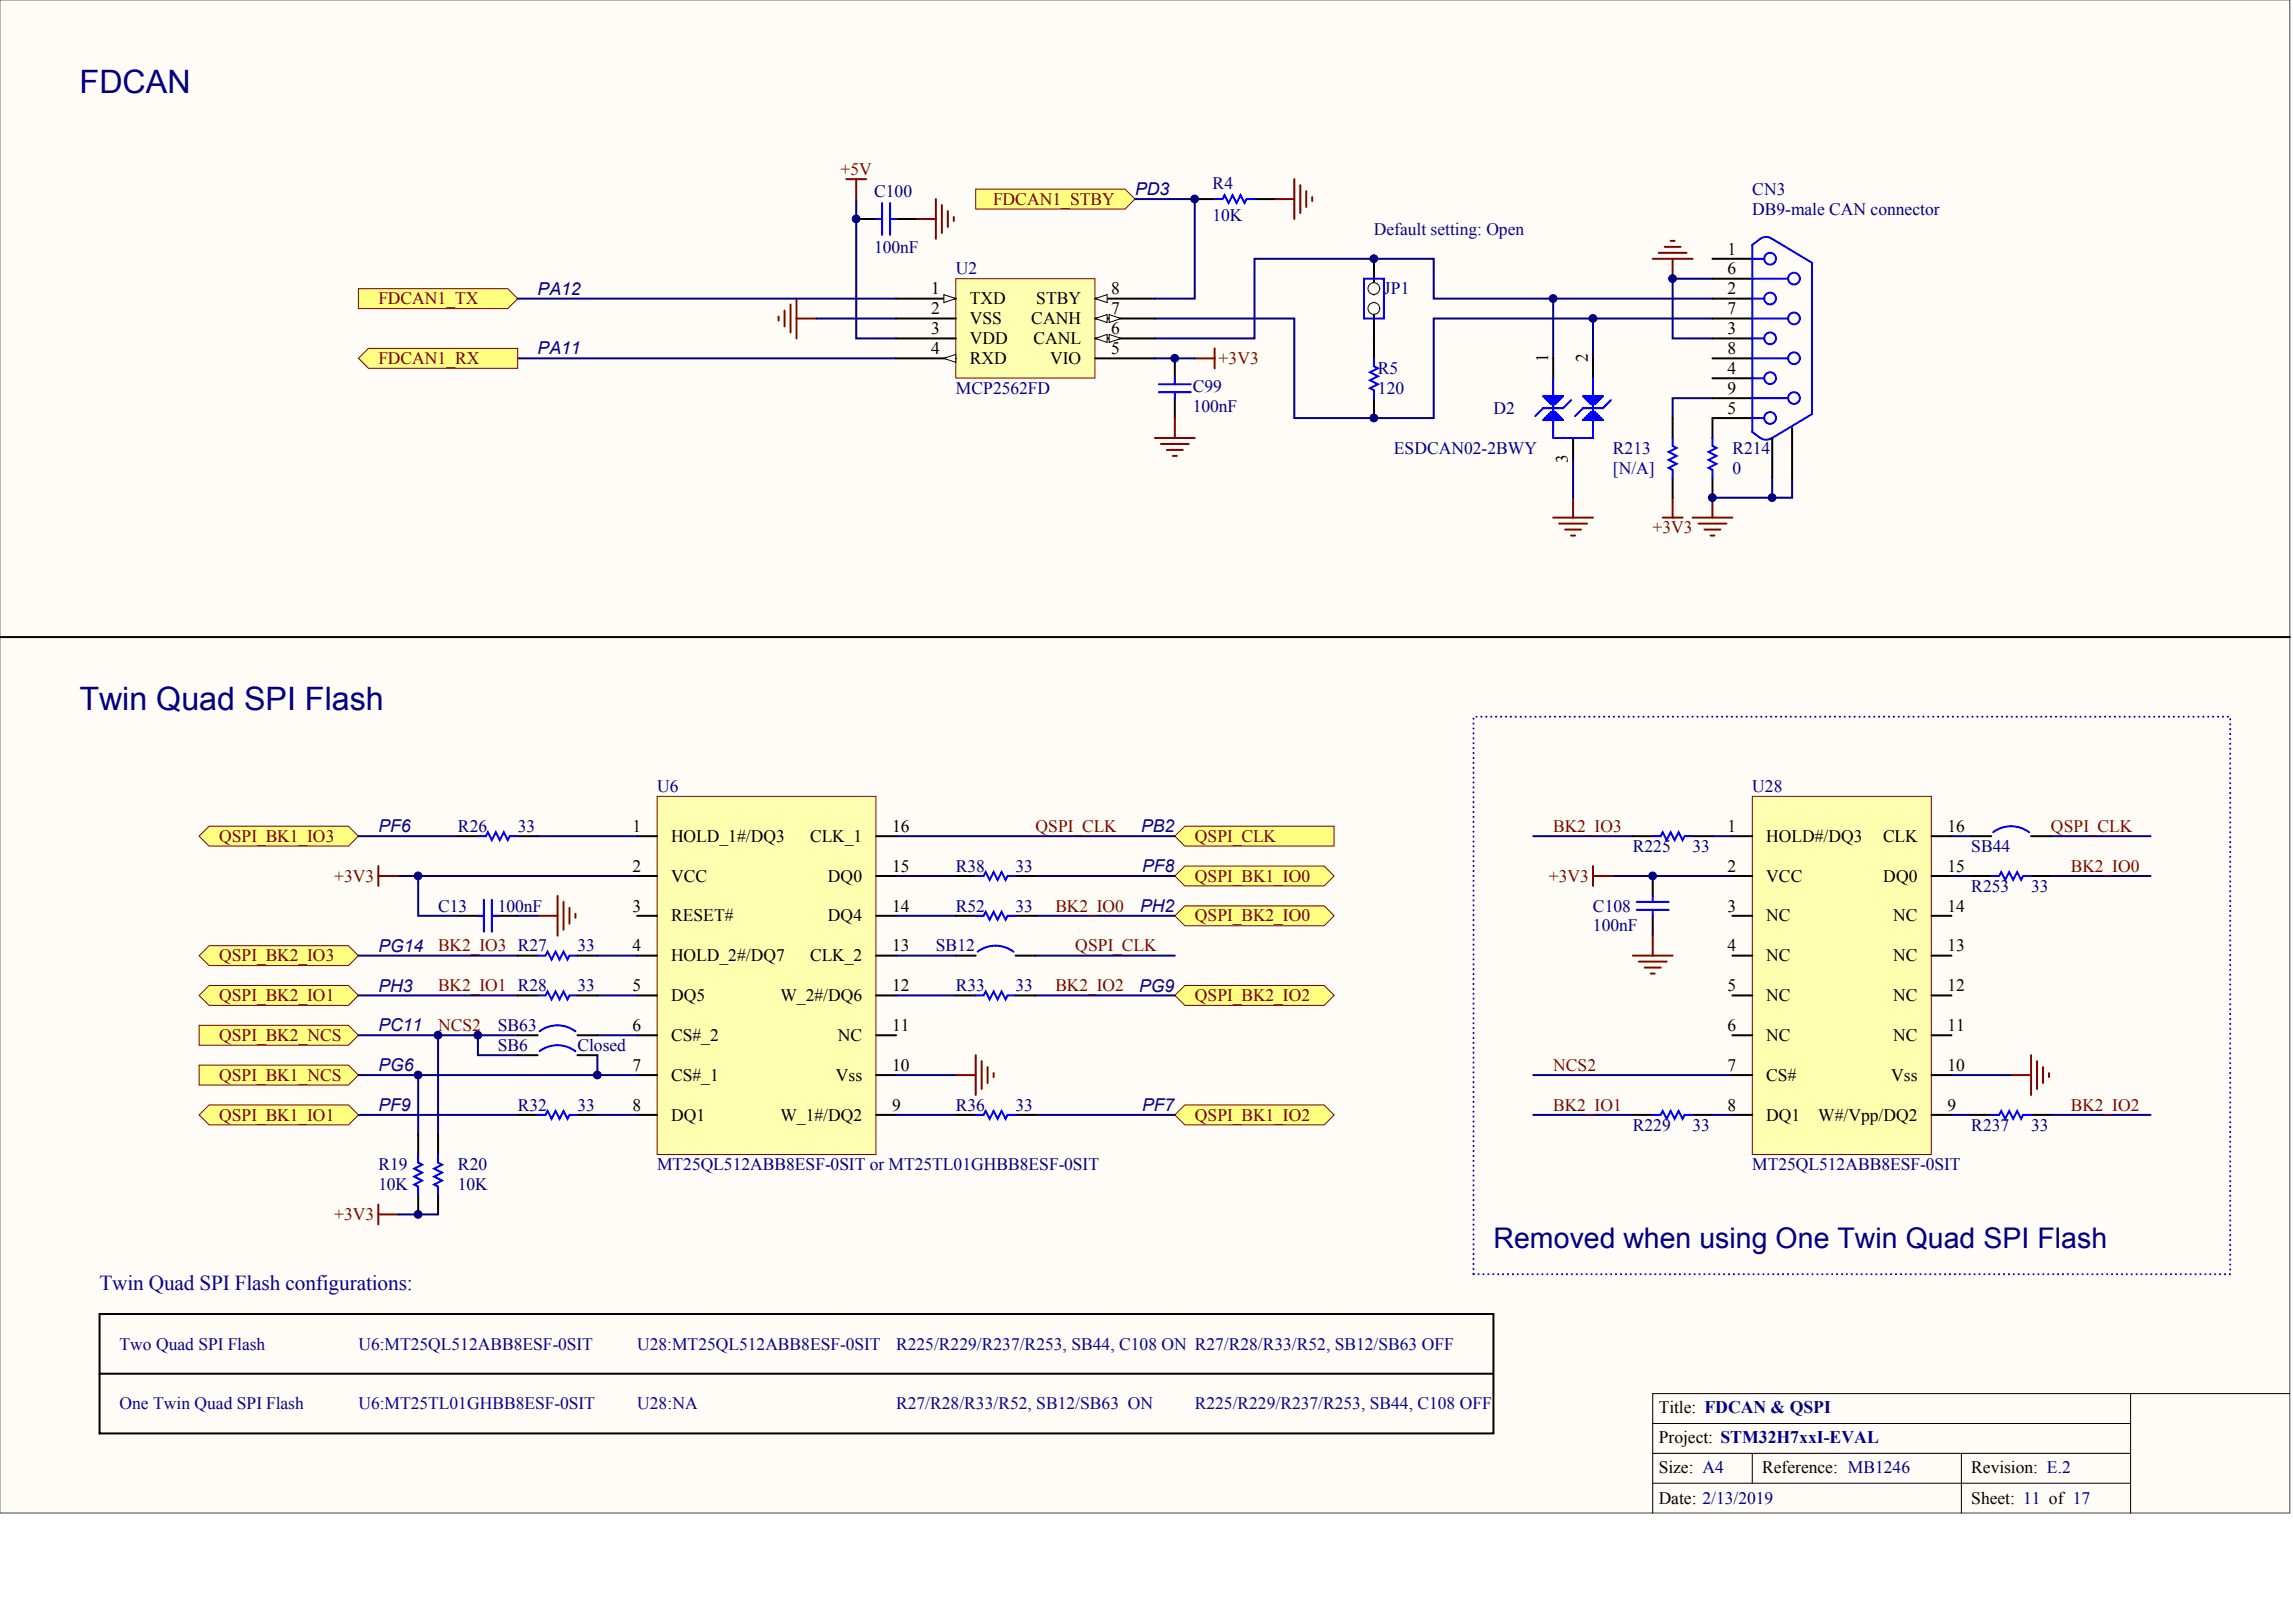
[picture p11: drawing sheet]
<svg xmlns="http://www.w3.org/2000/svg" width="840mm" height="594mm" viewBox="0 0 840 594" stroke-linecap="round" stroke-linejoin="round" font-family="sans-serif">
<defs><g id="words">
<g font-size="11.8" fill="#000080">
<text x="29.2" y="34">FDCAN</text>
<text x="29.2" y="259.9">Twin Quad SPI Flash</text>
</g>
<text font-size="10.4" fill="#000080" x="546.8" y="456.9">Removed when using One Twin Quad SPI Flash</text>
<text font-size="7.8" fill="#0c0087" x="36.5" y="472">Twin Quad SPI Flash configurations:</text>
<g font-size="6.5" fill="#000080">
<text x="415.6" y="71.5">PD3</text>
<text x="196.9" y="107.9">PA12</text>
<text x="196.9" y="129.8">PA11</text>
</g>
<g font-size="6.5" fill="#0c0087">
<text x="138.5" y="304.7">PF6</text>
<text x="417.9" y="304.7">PB2</text>
<text x="418.2" y="319.2">PF8</text>
<text x="417.5" y="333.8">PH2</text>
<text x="138.5" y="348.4">PG14</text>
<text x="138.5" y="363">PH3</text>
<text x="417.1" y="363">PG9</text>
<text x="138.5" y="377.5">PC11</text>
<text x="138.5" y="392.1">PG6</text>
<text x="138.5" y="406.7">PF9</text>
<text x="418.2" y="406.7">PF7</text>
</g>
<g font-size="6.4" fill="#800000">
<text x="307.8" y="64">+5V</text>
<text x="363.7" y="74.9">FDCAN1_STBY</text>
<text x="138.5" y="111.4">FDCAN1_TX</text>
<text x="138.5" y="133.2">FDCAN1_RX</text>
<text x="446.2" y="133.2">+3V3</text>
<text x="605.1" y="195.2">+3V3</text>
<text x="379.1" y="304.5">QSPI_CLK</text>
<text x="568.7" y="304.5">BK2_IO3</text>
<text x="751" y="304.5">QSPI_CLK</text>
<text x="80.2" y="308.1">QSPI_BK1_IO3</text>
<text x="437.5" y="308.1">QSPI_CLK</text>
<text x="122.3" y="322.7">+3V3</text>
<text x="437.5" y="322.7">QSPI_BK1_IO0</text>
<text x="567.1" y="322.7">+3V3</text>
<text x="758.3" y="319.1">BK2_IO0</text>
<text x="386.4" y="333.6">BK2_IO0</text>
<text x="437.5" y="337.3">QSPI_BK2_IO0</text>
<text x="80.2" y="351.9">QSPI_BK2_IO3</text>
<text x="160.4" y="348.2">BK2_IO3 R27</text>
<text x="393.7" y="348.2">QSPI_CLK</text>
<text x="160.4" y="362.8">BK2_IO1 R28</text>
<text x="386.4" y="362.8">BK2_IO2</text>
<text x="80.2" y="366.4">QSPI_BK2_IO1</text>
<text x="437.5" y="366.4">QSPI_BK2_IO2</text>
<text x="160.4" y="377.4">NCS2</text>
<text x="80.2" y="381">QSPI_BK2_NCS</text>
<text x="80.2" y="395.6">QSPI_BK1_NCS</text>
<text x="568.7" y="391.9">NCS2</text>
<text x="568.7" y="406.5">BK2_IO1</text>
<text x="758.3" y="406.5">BK2_IO2</text>
<text x="80.2" y="410.2">QSPI_BK1_IO1</text>
<text x="437.5" y="410.2">QSPI_BK1_IO2</text>
<text x="122.3" y="446.6">+3V3</text>
</g>
<g font-size="6.4" fill="#000080">
<text x="444" y="69.1">R4</text>
<text x="641.6" y="71.3">CN3</text>
<text x="320.1" y="72">C100</text>
<text x="444" y="80.8">10K</text>
<text x="641.6" y="78.6">DB9-male CAN connector</text>
<text x="320.1" y="92.6">100nF</text>
<text x="350" y="100.4">U2</text>
<text x="506.7" y="107.7">JP1</text>
<text x="504.5" y="136.9">R5</text>
<text x="436.7" y="143.4">C99</text>
<text x="350" y="144.2">MCP2562FD</text>
<text x="504.5" y="144.2">120</text>
<text x="436.7" y="150.7">100nF</text>
<text x="546.8" y="151.5">D2</text>
<text x="510.4" y="166">ESDCAN02-2BWY</text>
<text x="590.6" y="166">R213</text>
<text x="634.3" y="166">R214</text>
<text x="590.6" y="173.3">[N/A]</text>
<text x="634.3" y="173.3">0</text>
<text x="240.6" y="289.9">U6</text>
<text x="641.6" y="289.9">U28</text>
<text x="167.7" y="304.5">R26</text>
<text x="189.6" y="304.5">33</text>
<text x="597.9" y="311.8">R225</text>
<text x="619.8" y="311.8">33</text>
<text x="721.8" y="311.8">SB44</text>
<text x="350" y="319.1">R38</text>
<text x="371.9" y="319.1">33</text>
<text x="721.8" y="326.4">R253</text>
<text x="743.7" y="326.4">33</text>
<text x="160.4" y="333.6">C13</text>
<text x="182.3" y="333.6">100nF</text>
<text x="350" y="333.6">R52</text>
<text x="371.9" y="333.6">33</text>
<text x="583.3" y="333.6">C108</text>
<text x="583.3" y="340.9">100nF</text>
<text x="211.4" y="348.2">33</text>
<text x="342.7" y="348.2">SB12</text>
<text x="211.4" y="362.8">33</text>
<text x="350" y="362.8">R33</text>
<text x="371.9" y="362.8">33</text>
<text x="182.3" y="377.4">SB63</text>
<text x="182.3" y="384.7">SB6</text>
<text x="211.4" y="384.7">Closed</text>
<text x="189.6" y="406.5">R32</text>
<text x="211.4" y="406.5">33</text>
<text x="350" y="406.5">R36</text>
<text x="371.9" y="406.5">33</text>
<text x="597.9" y="413.8">R229</text>
<text x="619.8" y="413.8">33</text>
<text x="721.8" y="413.8">R237</text>
<text x="743.7" y="413.8">33</text>
<text x="138.5" y="428.4">R19</text>
<text x="167.7" y="428.4">R20</text>
<text x="240.6" y="428.4">MT25QL512ABB8ESF-0SIT or MT25TL01GHBB8ESF-0SIT</text>
<text x="641.6" y="428.4">MT25QL512ABB8ESF-0SIT</text>
<text x="138.5" y="435.7">10K</text>
<text x="167.7" y="435.7">10K</text>
</g>
<g font-size="6.4" fill="#0c0087">
<text x="503.1" y="85.9">Default setting: Open</text>
<text x="43.7" y="494">Two Quad SPI Flash</text>
<text x="131.2" y="494">U6:MT25QL512ABB8ESF-0SIT</text>
<text x="233.3" y="494">U28:MT25QL512ABB8ESF-0SIT</text>
<text x="328.1" y="494">R225/R229/R237/R253, SB44, C108 ON R27/R28/R33/R52, SB12/SB63 OFF</text>
<text x="43.7" y="515.8">One Twin Quad SPI Flash</text>
<text x="131.2" y="515.8">U6:MT25TL01GHBB8ESF-0SIT</text>
<text x="233.3" y="515.8">U28:NA</text>
<text x="328.1" y="515.8">R27/R28/R33/R52, SB12/SB63 ON</text>
<text x="437.5" y="515.8">R225/R229/R237/R253, SB44, C108 OFF</text>
</g>
<g font-size="6.4">
<text x="632.6" y="93.2">1</text>
<text x="632.6" y="100.4">6</text>
<text x="340.9" y="107.7">1</text>
<text x="406.8" y="107.7">8</text>
<text x="632.6" y="107.7">2</text>
<text x="355.1" y="111.4">TXD</text>
<text x="379.4" y="111.4">STBY</text>
<text x="340.9" y="115">2</text>
<text x="355.1" y="118.7">VSS</text>
<text x="377.6" y="118.7">CANH</text>
<text x="406.8" y="115">7</text>
<text x="632.6" y="115">7</text>
<text x="340.9" y="122.3">3</text>
<text x="355.1" y="126">VDD</text>
<text x="378.5" y="126">CANL</text>
<text x="406.8" y="122.3">6</text>
<text x="632.6" y="122.3">3</text>
<text x="340.9" y="129.6">4</text>
<text x="406.8" y="129.6">5</text>
<text x="632.6" y="129.6">8</text>
<text x="355.1" y="133.2">RXD</text>
<text x="384.5" y="133.2">VIO</text>
<text x="632.6" y="136.9">4</text>
<text x="632.6" y="144.2">9</text>
<text x="632.6" y="151.5">5</text>
<text x="231.6" y="304.5">1</text>
<text x="326.6" y="304.5">16</text>
<text x="632.6" y="304.5">1</text>
<text x="713.1" y="304.5">16</text>
<text x="245.7" y="308.1">HOLD_1#/DQ3</text>
<text x="296.7" y="308.1">CLK_1</text>
<text x="646.7" y="308.1">HOLD#/DQ3</text>
<text x="689.5" y="308.1">CLK</text>
<text x="231.6" y="319.1">2</text>
<text x="245.7" y="322.7">VCC</text>
<text x="303.2" y="322.7">DQ0</text>
<text x="326.6" y="319.1">15</text>
<text x="632.6" y="319.1">2</text>
<text x="646.7" y="322.7">VCC</text>
<text x="689.6" y="322.7">DQ0</text>
<text x="713.1" y="319.1">15</text>
<text x="231.6" y="333.6">3</text>
<text x="326.6" y="333.6">14</text>
<text x="632.6" y="333.6">3</text>
<text x="713.1" y="333.6">14</text>
<text x="245.7" y="337.3">RESET#</text>
<text x="303.2" y="337.3">DQ4</text>
<text x="646.7" y="337.3">NC</text>
<text x="693.2" y="337.3">NC</text>
<text x="231.6" y="348.2">4</text>
<text x="245.7" y="351.9">HOLD_2#/DQ7</text>
<text x="296.7" y="351.9">CLK_2</text>
<text x="326.6" y="348.2">13</text>
<text x="632.6" y="348.2">4</text>
<text x="646.7" y="351.9">NC</text>
<text x="693.2" y="351.9">NC</text>
<text x="713.1" y="348.2">13</text>
<text x="231.6" y="362.8">5</text>
<text x="326.6" y="362.8">12</text>
<text x="632.6" y="362.8">5</text>
<text x="713.1" y="362.8">12</text>
<text x="245.7" y="366.4">DQ5</text>
<text x="285.7" y="366.4">W_2#/DQ6</text>
<text x="646.7" y="366.4">NC</text>
<text x="693.2" y="366.4">NC</text>
<text x="231.6" y="377.4">6</text>
<text x="326.6" y="377.4">11</text>
<text x="632.6" y="377.4">6</text>
<text x="713.1" y="377.4">11</text>
<text x="245.7" y="381">CS#_2</text>
<text x="306.7" y="381">NC</text>
<text x="646.7" y="381">NC</text>
<text x="693.2" y="381">NC</text>
<text x="231.6" y="391.9">7</text>
<text x="245.7" y="395.6">CS#_1</text>
<text x="306.1" y="395.6">Vss</text>
<text x="326.6" y="391.9">10</text>
<text x="632.6" y="391.9">7</text>
<text x="646.7" y="395.6">CS#</text>
<text x="692.5" y="395.6">Vss</text>
<text x="713.1" y="391.9">10</text>
<text x="231.6" y="406.5">8</text>
<text x="326.6" y="406.5">9</text>
<text x="632.6" y="406.5">8</text>
<text x="713.1" y="406.5">9</text>
<text x="245.7" y="410.2">DQ1</text>
<text x="285.7" y="410.2">W_1#/DQ2</text>
<text x="646.7" y="410.2">DQ1</text>
<text x="665.8" y="410.2">W#/Vpp/DQ2</text>
<text x="607.4" y="517.3">Title: FDCAN &amp; QSPI</text>
<text x="607.4" y="528.2">Project: STM32H7xxI-EVAL</text>
<text x="607.4" y="539.3">Size: A4</text>
<text x="645.3" y="539.3">Reference: MB1246</text>
<text x="721.8" y="539.3">Revision: E.2</text>
<text x="607.4" y="550.4">Date: 2/13/2019</text>
<text x="721.8" y="550.4">Sheet: 11 of 17</text>
</g>
<g font-size="6.3">
<text x="566.9" y="132.6" transform="rotate(-90 566.9 132.6)">1</text>
<text x="581.4" y="132.6" transform="rotate(-90 581.4 132.6)">2</text>
<text x="574.1" y="169.4" transform="rotate(-90 574.1 169.4)">3</text>
</g>
</g></defs>
<path d="M0 0h838.4v553.8h-838.4z" fill="#fffcf8" stroke="#696969" stroke-width=".37"/>
<path d="M780.2 510.1v43.7M838.5 510.1h-233.3v43.7M605.2 521.1h175M605.2 532h175M641.6 532v10.9M718.2 532v21.8M605.2 542.9h175" fill="none" stroke="#000" stroke-width=".37"/>
<path d="M189.6 131.2h138.5" fill="none" stroke="#000080" stroke-width=".73"/>
<g fill="#ffff80" stroke="#800000" stroke-width=".37">
<path d="M131.2 105.7h54.7l3.7 3.6-3.7 3.6h-54.7z" fill-rule="evenodd"/>
<path d="M131.2 131.2l3.7-3.7h54.7v7.3h-54.7z" fill-rule="evenodd"/>
</g>
<path d="M627 102h-14.5v21.9h14.5" fill="none" stroke="#000080" stroke-width=".73"/>
<path d="M605.2 94.7h14.6M607.4 92.5h10.2M609.5 90.4h5.9M611.7 88.2h1.5M612.5 94.7v7.3M285.1 115.9v1.4M287.3 113.7v5.8M289.5 111.5v10.2M291.6 109.3v14.6M291.6 116.6h7.3M608.8 189.5h7.3M612.5 182.2v7.3" fill="none" stroke="#800000" stroke-width=".73"/>
<path d="M503.1 110.8v20.4M503.1 145.7v7.3" fill="none" stroke="#000" stroke-width=".73"/>
<path d="M503.1 131.2v2.9l1.4 .7-2.9 1.5 2.9 1.4-2.9 1.5 2.9 1.4-2.9 1.5 1.5 .7v2.9" fill="none" stroke="#00f" stroke-width=".73"/>
<circle cx="503.1" cy="112.9" r="2.15" fill="#fffcf8" stroke="#000" stroke-width=".37"/>
<path d="M503.1 94.7v13.1" fill="none" stroke="#000" stroke-width=".73"/>
<circle cx="503.1" cy="105.6" r="2.15" fill="#fffcf8" stroke="#000" stroke-width=".37"/>
<g fill="none" stroke="#00f" stroke-width=".73">
<path d="M323 74.3v11.7M325.9 74.3v11.7M444.8 72.9h2.9l.7-1.5 1.5 2.9 1.4-2.9 1.5 2.9 1.4-2.9 1.5 2.9 .7-1.4h2.9M320.8 80.2h2.2M325.9 80.2h2.2M641.6 94.7h4.4M499.4 102h7.3v14.6h-7.3zM641.6 116.6h13.1M641.6 109.3h4.4M641.6 102h13.1M641.6 138.5h4.4M641.6 131.2h13.1"/>
<path d="M641.6 123.9h4.4M641.6 153h4.4M641.6 145.7h13.1M612.5 160.3v2.9l1.4 .8-2.9 1.4 2.9 1.5-2.9 1.4 2.9 1.5-2.9 1.4 1.5 .8v2.9M627 160.3v2.9l1.5 .8-2.9 1.4 2.9 1.5-2.9 1.4 2.9 1.5-2.9 1.4 1.4 .8v2.9M648.9 160.2l-1.2 .6-1.9 .1-1.3-.6-2.9-2.2v-68.5l2.9-2.2 1.9-.7 1.9 .4 15.2 9.1v55.4l-14.6 8.7"/>
<circle cx="648.2" cy="94.7" r="2.15"/>
<circle cx="648.2" cy="109.3" r="2.15"/>
<circle cx="656.9" cy="102" r="2.15"/>
<circle cx="656.9" cy="116.6" r="2.15"/>
<circle cx="648.2" cy="123.8" r="2.15"/>
<circle cx="648.2" cy="138.4" r="2.15"/>
<circle cx="656.9" cy="131.1" r="2.15"/>
<circle cx="648.2" cy="153" r="2.15"/>
<circle cx="656.9" cy="145.7" r="2.15"/>
</g>
<path d="M313.5 72.9v51h14.6M189.6 109.3h138.5M298.9 116.6h29.2M422.9 116.6h51v36.4h51.1v-36.4h102M568.7 109.3v21.9M583.3 116.6v14.6M627 109.3h-102v-14.6h-65.7v29.2h-36.4M627 145.7h-14.5v7.3M576 167.6v14.6M648.9 174.9v7.3M656.2 174.9v7.3h-29.2" fill="none" stroke="#000080" stroke-width=".73"/>
<g fill="none" stroke="#800000" stroke-width=".73">
<path d="M342.7 72.9v14.5M344.9 75.1v10.2M347.1 77.2v5.9M349.2 79.4v1.5M466.6 72.9h7.3M473.9 65.6v14.6M476.1 67.8v10.2M478.3 70v5.8M480.5 72.1v1.5M335.4 80.2h7.3M568.7 189.5h14.6M570.9 191.7h10.2"/>
<path d="M573.1 193.8h5.8M575.3 196h1.4M576 182.2v7.3M619.8 189.5h14.5M621.9 191.7h10.2M624.1 193.8h5.9M626.3 196h1.5M627 182.2v7.3"/>
</g>
<g fill="none" stroke="#000" stroke-width=".73">
<path d="M437.5 72.9h7.3M459.3 72.9h7.3M313.5 80.2h7.3M328.1 80.2h7.3M627 94.7h14.6M627 102h14.6M627 109.3h14.6M627 116.6h14.6M627 123.9h14.6M627 131.2h14.6M627 138.5h14.6M612.5 153v7.3"/>
<path d="M627 145.7h14.6M641.6 153h-14.6v7.3M656.2 156.7v18.2M612.5 174.9v7.3M627 174.9v7.3M648.9 160.3v14.6M0 233.2h838.5"/>
</g>
<path d="M350 102h50.9v36.4h-50.9z" fill="#ffffb0" stroke="#800000" stroke-width=".37"/>
<path d="M328.1 109.3h21.9" fill="none" stroke="#000" stroke-width=".73"/>
<path d="M345.6 107.8l4.4 1.5-4.4 1.5z" fill="#fffcf8" stroke="#000" stroke-width=".37"/>
<path d="M328.1 116.6h21.9M328.1 123.9h21.9M328.1 131.2h21.9" fill="none" stroke="#000" stroke-width=".73"/>
<path d="M345.6 131.2l4.4-1.5v2.9z" fill="#fffcf8" stroke="#000" stroke-width=".37"/>
<path d="M401 131.2h21.9M401 123.9h21.9" fill="none" stroke="#000" stroke-width=".73"/>
<g fill="#fffcf8" stroke="#000" stroke-width=".37">
<path d="M401 123.9l4.4-1.5v2.9z"/>
<path d="M406.1 122.4l4.4 1.5-4.4 1.4z"/>
</g>
<path d="M401 116.6h21.9" fill="none" stroke="#000" stroke-width=".73"/>
<g fill="#fffcf8" stroke="#000" stroke-width=".37">
<path d="M401 116.6l4.4-1.5v3z"/>
<path d="M406.1 115.1l4.4 1.5-4.4 1.5z"/>
</g>
<path d="M401 109.3h21.9" fill="none" stroke="#000" stroke-width=".73"/>
<path d="M401 109.3l4.4-1.5v3z" fill="#fffcf8" stroke="#000" stroke-width=".37"/>
<path d="M309.9 65.6h7.3M313.5 65.6v7.3M437.5 131.2h7.3M444.8 127.5v7.3M430.2 153v7.3M422.9 160.3h14.6M425.1 162.5h10.2M427.3 164.7h5.8M429.5 166.9h1.4" fill="none" stroke="#800000" stroke-width=".73"/>
<path d="M430.2 131.2v7.3M430.2 145.7v7.3" fill="none" stroke="#000" stroke-width=".73"/>
<path d="M430.2 138.5v2.1M424.3 143.6h11.7M424.3 140.6h11.7M430.2 143.6v2.1" fill="none" stroke="#00f" stroke-width=".73"/>
<path d="M422.9 131.2h14.6" fill="none" stroke="#000080" stroke-width=".73"/>
<path d="M357.3 69.2h54.7l3.6 3.7-3.6 3.6h-54.7z" fill-rule="evenodd" fill="#ffff80" stroke="#800000" stroke-width=".37"/>
<path d="M415.6 72.9h21.9v36.4h-14.6M561.4 306.1h36.5M751 306.1h36.4M590.6 320.6h43.7M751 320.6h36.4M561.4 393.5h72.9M714.5 393.5h21.9M561.4 408.1h36.5M751 408.1h36.4" fill="none" stroke="#000080" stroke-width=".73"/>
<g fill="none" stroke="#00f" stroke-width=".73">
<path d="M568.7 138.5v21.8h14.6v-21.8M565.8 153h5.8M565.8 145.7h5.8M566.5 153.8v-1.5h4.4v1.5M566.5 145v1.5h4.4v-1.5M567.3 153.8v-2.2h2.9v2.2M567.3 145v2.2h2.9v-2.2M568 150.8l-2.9 3h7.3l-3-3M568 150.8h1.4M568 145v2.9M568 150.8v3M568 147.9l-2.9-2.9h7.3l-3 2.9"/>
<path d="M568 147.9h1.4M569.4 145v2.9M569.4 150.8v3M575.3 146.5l-2.9 2.9h-7.3l-2.9 2.9M580.4 153h5.8M580.4 145.7h5.8M581.1 153.8v-1.5h4.4v1.5M581.1 145v1.5h4.4v-1.5M581.8 153.8v-2.2h3v2.2M581.8 145v2.2h3v-2.2M582.6 150.8h1.4M582.6 150.8l-3 3h7.3l-2.9-3"/>
<path d="M582.6 147.9h1.4M582.6 147.9l-3-2.9h7.3l-2.9 2.9M582.6 145v2.9M582.6 150.8v3M584 145v2.9M584 150.8v3M589.9 146.5l-3 2.9h-7.3l-2.9 2.9M599.3 333h11.7M599.3 330.1h11.7M605.2 327.9v2.2M605.2 333v2.2"/>
</g>
<path d="M568.7 131.2v7.3M583.3 131.2v7.3M576 160.3v7.3M605.2 320.6v7.3M605.2 335.2v7.3" fill="none" stroke="#000" stroke-width=".73"/>
<path d="M583.3 317v7.3M583.3 320.6h7.3M597.9 349.8h14.6M600.1 352h10.2M602.3 354.2h5.8M604.4 356.4h1.5M605.2 342.5v7.3M736.4 393.5h7.3M743.7 386.2v14.6M745.9 388.4v10.2M748.1 390.6v5.8M750.3 392.8v1.4" fill="none" stroke="#800000" stroke-width=".73"/>
<path d="M641.6 291.5h65.6v131.1h-65.6z" fill="#ffffb0" stroke="#800000" stroke-width=".37"/>
<g fill="none" stroke="#000" stroke-width=".73">
<path d="M597.9 306.1h7.3M619.8 306.1h7.2M634.3 306.1h7.3M707.2 306.1h7.3M634.3 320.6h7.3M634.3 335.2h7.3M707.2 320.6h7.3M707.2 335.2h7.3M721.8 320.6h7.3M743.7 320.6h7.3M634.3 349.8h7.3M707.2 349.8h7.3"/>
<path d="M634.3 378.9h7.3M634.3 364.4h7.3M707.2 378.9h7.3M707.2 364.4h7.3M634.3 393.5h7.3M707.2 393.5h7.3M597.9 408.1h7.3M619.8 408.1h7.2M634.3 408.1h7.3M707.2 408.1h7.3M721.8 408.1h7.3M743.7 408.1h7.3"/>
</g>
<path d="M605.2 306.1h2.9l.7-1.5 1.5 2.9 1.4-2.9 1.5 2.9 1.4-2.9 1.5 2.9 .7-1.4h3M729.1 320.6h2.9l.8-1.4 1.4 2.9 1.5-2.9 1.4 2.9 1.5-2.9 1.5 2.9 .7-1.5h2.9M605.2 408.1h2.9l.7-1.5 1.5 3 1.4-3 1.5 3 1.4-3 1.5 3 .7-1.5h3M729.1 408.1h2.9l.8-1.5 1.4 3 1.5-3 1.4 3 1.5-3 1.5 3 .7-1.5h2.9" fill="none" stroke="#00f" stroke-width=".73"/>
<path d="M627 306.1h7.3M714.5 320.6h7.3M627 408.1h7.3M714.5 408.1h7.3" fill="none" stroke="#000080" stroke-width=".73"/>
<path d="M240.6 291.5h80.1v131.1h-80.1z" fill="#ffffb0" stroke="#800000" stroke-width=".37"/>
<g fill="none" stroke="#000" stroke-width=".73">
<path d="M233.3 306.1h7.3M320.8 306.1h7.3M233.3 320.6h7.3M233.3 335.2h7.3M320.8 320.6h7.3M320.8 335.2h7.3M233.3 349.8h7.3M320.8 349.8h7.3M233.3 378.9h7.3M233.3 364.4h7.3M320.8 378.9h7.3M320.8 364.4h7.3"/>
<path d="M233.3 393.5h7.3M320.8 393.5h7.3M233.3 408.1h7.3M320.8 408.1h7.3"/>
</g>
<g fill="#ffff80" stroke="#800000" stroke-width=".37">
<path d="M72.9 306.1l3.7-3.7h51l3.6 3.7-3.6 3.6h-51z" fill-rule="evenodd"/>
<path d="M72.9 408.1l3.7-3.6h51l3.6 3.6-3.6 3.6h-51z" fill-rule="evenodd"/>
</g>
<path d="M131.2 306.1h36.5M131.2 408.1h58.4" fill="none" stroke="#000080" stroke-width=".73"/>
<path d="M72.9 389.9h54.7l3.6 3.6-3.6 3.7h-54.7z" fill-rule="evenodd" fill="#ffff80" stroke="#800000" stroke-width=".37"/>
<path d="M196.9 306.1h36.4M145.8 320.6h87.5M131.2 393.5h102.1M218.7 408.1h14.6" fill="none" stroke="#000080" stroke-width=".73"/>
<path d="M167.7 306.1h7.3M189.6 306.1h7.3M167.7 335.2h7.3M182.3 335.2h7.3M189.6 408.1h7.3M211.4 408.1h7.3" fill="none" stroke="#000" stroke-width=".73"/>
<path d="M175 306.1h2.9l.7-1.5 1.5 2.9 1.5-2.9 1.4 2.9 1.5-2.9 1.4 2.9 .8-1.4h2.9M175 335.2h2.2M177.2 329.4v11.6M180.1 329.4v11.6M180.1 335.2h2.2M196.9 408.1h2.9l.7-1.5 1.5 3 1.4-3 1.5 3 1.4-3 1.5 3 .7-1.5h2.9" fill="none" stroke="#00f" stroke-width=".73"/>
<path d="M138.5 317v7.3M138.5 320.6h7.3M196.9 335.2h7.3M204.2 327.9v14.6M206.3 330.1v10.2M208.5 332.3v5.8M210.7 334.5v1.4M138.5 440.9v7.3M138.5 444.5h7.3" fill="none" stroke="#800000" stroke-width=".73"/>
<g fill="#ffff80" stroke="#800000" stroke-width=".37">
<path d="M430.2 320.6l3.6-3.6h51.1l3.6 3.6-3.6 3.7h-51.1z" fill-rule="evenodd"/>
<path d="M430.2 408.1l3.6-3.6h51.1l3.6 3.6-3.6 3.6h-51.1z" fill-rule="evenodd"/>
</g>
<path d="M379.1 320.6h51.1M328.1 393.5h21.9M379.1 408.1h51.1" fill="none" stroke="#000080" stroke-width=".73"/>
<path d="M430.2 306.1l3.6-3.7h54.7v7.3h-54.7z" fill-rule="evenodd" fill="#ffff80" stroke="#800000" stroke-width=".37"/>
<path d="M328.1 306.1h102.1M328.1 320.6h21.9M328.1 408.1h21.9" fill="none" stroke="#000080" stroke-width=".73"/>
<path d="M350 393.5h7.3M357.3 386.2v14.6M359.5 388.4v10.2M361.6 390.6v5.8M363.8 392.8v1.4" fill="none" stroke="#800000" stroke-width=".73"/>
<path d="M350 320.6h7.3M371.9 320.6h7.2M350 408.1h7.3M371.9 408.1h7.2" fill="none" stroke="#000" stroke-width=".73"/>
<path d="M357.3 320.6h2.9l.7-1.4 1.5 2.9 1.4-2.9 1.5 2.9 1.4-2.9 1.5 2.9 .7-1.5h3M357.3 408.1h2.9l.7-1.5 1.5 3 1.4-3 1.5 3 1.4-3 1.5 3 .7-1.5h3" fill="none" stroke="#00f" stroke-width=".73"/>
<path d="M72.9 375.3h54.7l3.6 3.6-3.6 3.7h-54.7z" fill-rule="evenodd" fill="#ffff80" stroke="#800000" stroke-width=".37"/>
<path d="M131.2 378.9h29.2v36.5M153.1 393.5v21.9M145.8 444.5h14.6" fill="none" stroke="#000080" stroke-width=".73"/>
<path d="M153.1 415.4v7.3M160.4 415.4v7.3M153.1 437.2v7.3M160.4 437.2v7.3" fill="none" stroke="#000" stroke-width=".73"/>
<path d="M153.1 422.7v2.9l1.5 .7-2.9 1.5 2.9 1.4-2.9 1.5 2.9 1.4-2.9 1.5 1.4 .7v2.9M160.4 422.7v2.9l1.5 .7-3 1.5 3 1.4-3 1.5 3 1.4-3 1.5 1.5 .7v2.9" fill="none" stroke="#00f" stroke-width=".73"/>
<g fill="#ffff80" stroke="#800000" stroke-width=".37">
<path d="M430.2 335.2l3.6-3.6h51.1l3.6 3.6-3.6 3.7h-51.1z" fill-rule="evenodd"/>
<path d="M72.9 364.4l3.7-3.7h51l3.6 3.7-3.6 3.6h-51z" fill-rule="evenodd"/>
<path d="M430.2 364.4l3.6-3.7h51.1l3.6 3.7-3.6 3.6h-51.1z" fill-rule="evenodd"/>
<path d="M72.9 349.8l3.7-3.6h51l3.6 3.6-3.6 3.6h-51z" fill-rule="evenodd"/>
</g>
<g fill="none" stroke="#000080" stroke-width=".73">
<path d="M714.5 306.1h7.3M153.1 320.6v14.6h14.6M189.6 335.2h7.3M328.1 335.2h21.9M379.1 335.2h51.1M131.2 349.8h58.4M218.7 349.8h14.6M328.1 349.8h21.9M379.1 349.8h51.1M131.2 364.4h58.4M160.4 378.9h29.2M175 378.9v7.3h14.6"/>
<path d="M218.7 364.4h14.6M218.7 378.9h14.6M328.1 364.4h21.9M379.1 364.4h51.1M218.7 386.2v7.3"/>
</g>
<g fill="none" stroke="#000" stroke-width=".73">
<path d="M721.8 306.1h7.3M743.7 306.1h7.3M350 335.2h7.3M371.9 335.2h7.2M189.6 349.8h7.3M211.4 349.8h7.3M350 349.8h7.3M371.9 349.8h7.2M189.6 364.4h7.3M189.6 378.9h7.3M211.4 364.4h7.3M211.4 378.9h7.3"/>
<path d="M350 364.4h7.3M371.9 364.4h7.2M189.6 386.2h7.3M211.4 386.2h7.3M36.5 481h510.3v43.7h-510.3zM36.5 502.8h510.3"/>
</g>
<path d="M729.8 304.6a10.9 10.9 0 0 1 13.2 0M357.3 335.2h2.9l.7-1.4 1.5 2.9 1.4-2.9 1.5 2.9 1.4-2.9 1.5 2.9 .7-1.5h3M196.9 349.8h2.9l.7-1.5 1.5 3 1.4-3 1.5 3 1.4-3 1.5 3 .7-1.5h2.9M358 348.3a10.9 10.9 0 0 1 13.1 .1M196.9 364.4h2.9l.7-1.5 1.5 2.9 1.4-2.9 1.5 2.9 1.4-2.9 1.5 2.9 .7-1.4h2.9M197.6 377.5a10.9 10.9 0 0 1 13.1 0M357.3 364.4h2.9l.7-1.5 1.5 2.9 1.4-2.9 1.5 2.9 1.4-2.9 1.5 2.9 .7-1.4h3M197.6 384.8a10.9 10.9 0 0 1 13.1 0" fill="none" stroke="#00f" stroke-width=".73"/>
<path d="M539.5 466.4h277.1v-204.1h-277.1v204.1" fill="none" stroke="#00f" stroke-width=".73" stroke-dasharray="0 1.7"/>
<g fill="#000080" stroke="#000080" stroke-width=".37">
<circle cx="153.1" cy="444.5" r="1.42"/>
<circle cx="153.1" cy="393.5" r="1.42"/>
<circle cx="153.1" cy="320.6" r="1.42"/>
<circle cx="160.4" cy="378.9" r="1.42"/>
<circle cx="175" cy="378.9" r="1.42"/>
<circle cx="218.7" cy="393.5" r="1.42"/>
<circle cx="313.5" cy="80.1" r="1.42"/>
<circle cx="430.1" cy="131.1" r="1.42"/>
<circle cx="437.4" cy="72.8" r="1.42"/>
<circle cx="503.1" cy="153" r="1.42"/>
<circle cx="503.1" cy="94.7" r="1.42"/>
<circle cx="568.7" cy="109.3" r="1.42"/>
<circle cx="583.3" cy="116.6" r="1.42"/>
<circle cx="605.1" cy="320.6" r="1.42"/>
<circle cx="612.4" cy="102" r="1.42"/>
<circle cx="627" cy="182.1" r="1.42"/>
<circle cx="648.9" cy="182.1" r="1.42"/>
</g>
<use href="#words"/>
</svg>
